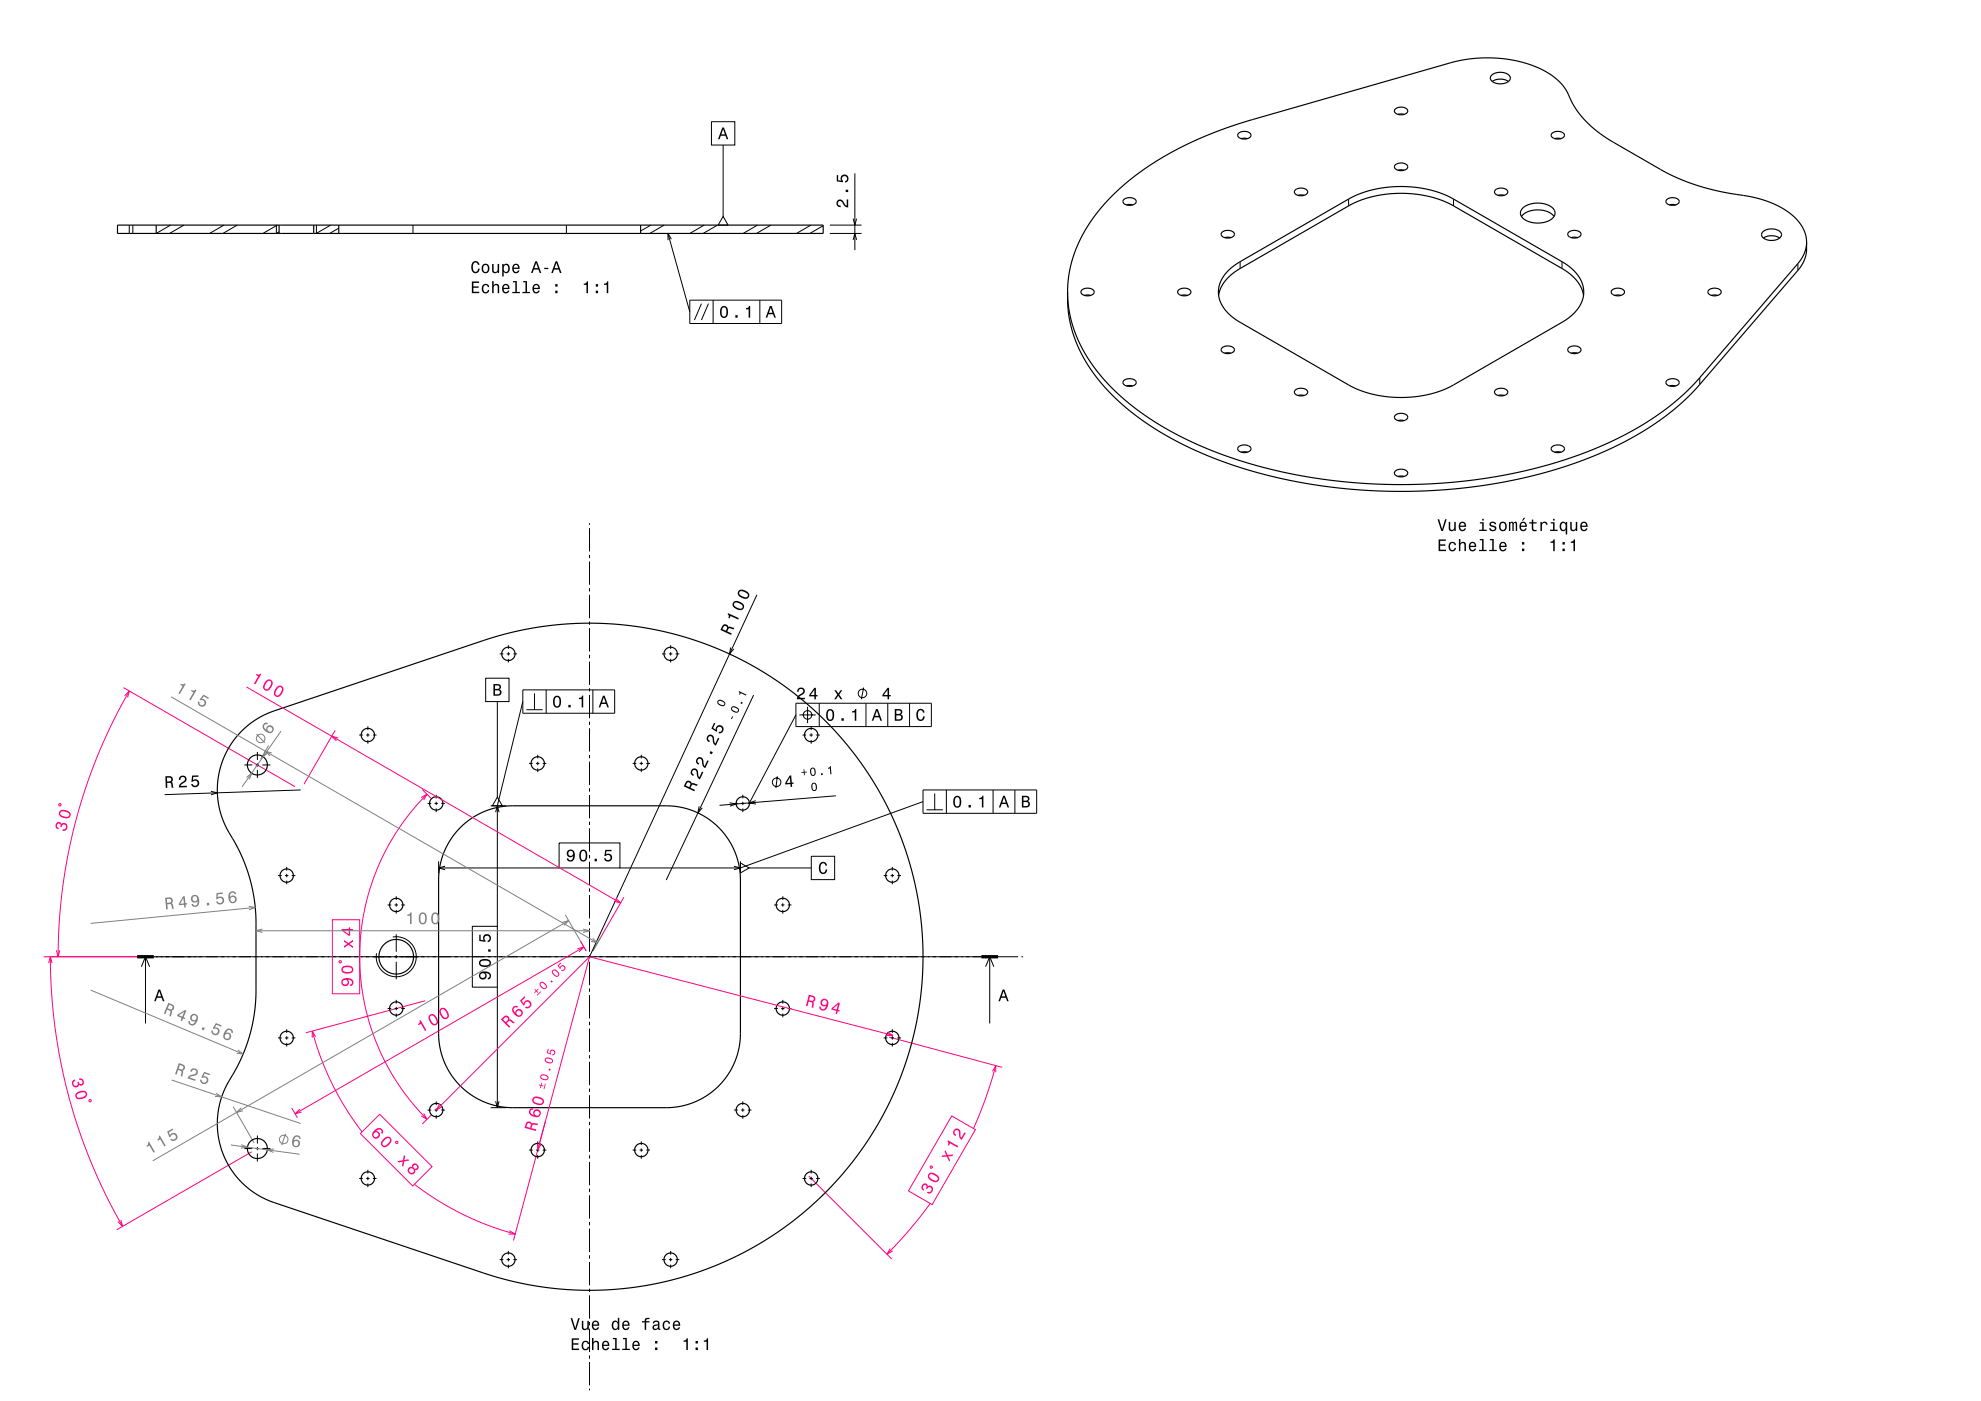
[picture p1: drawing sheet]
<svg xmlns="http://www.w3.org/2000/svg" width="594mm" height="420mm" viewBox="0 0 594 420" stroke-linecap="round" stroke-linejoin="round" font-family="sans-serif">
<g fill="none" stroke="#000" stroke-width=".3">
<path d="M404.4 59.7v2M435.8 59.7v2M38.8 67.5v2.5M39.8 67.5v2.5M51.2 67.5l-4.4 2.5M55.2 67.5l-4.4 2.5M67.2 67.5l-4.4 2.5M71.2 67.5l-4.4 2.5M82.9 67.5v2.5M83.2 67.5l-4.4 2.5M83.7 69.5l-.9 .5M94.9 67.5v2.5"/>
<path d="M99.2 67.5l-4.4 2.5M101.6 68.4l-2.8 1.6M123.8 67.5v2.5M169.8 67.5v2.5M195.2 67.5l-3.1 1.8M199.2 67.5l-4.4 2.5M211.2 67.5l-4.4 2.5M215.2 67.5l-4.4 2.5M227.2 67.5l-4.4 2.5M231.2 67.5l-4.4 2.5M243.2 67.5l-4.4 2.5M246.8 67.7l-4 2.3"/>
<path d="M248.8 70h9.5M248.8 67.5h9.5M371.8 78.5v2M468.4 78.5v2M539.1 79v2.1M509.7 113.2v2.1M176.8 156.8v.5M176.8 158.3v7M176.8 166.3v1M176.8 168.3v7M176.8 176.3v1M176.8 178.3v7"/>
<path d="M227 178.3l-50.2 108.5M149.8 196h1.1M151.9 196h1M152.4 193.4v1.1M152.4 195.5v1M152.4 197.5v1.1M153.9 196h1.1M176.8 186.3v1M176.8 188.3v7M176.8 196.3v1M176.8 198.3v7M198.5 196h1.1"/>
<path d="M200.6 196h1M201.1 193.4v1.1M201.1 195.5v1M201.1 197.5v1.1M202.6 196h1.1M219.1 194.1l-.3 2 1.2-1.6M110.3 217.8v1.1M110.3 219.9v1M176.8 206.3v1M176.8 208.3v7M176.8 216.3v1M176.8 218.3v7"/>
<path d="M226 208.4l-26.2 55.4M243.2 217.8v1.1M243.2 219.9v1M63.2 237.2l2 .5-1.9 .6M73.3 229.3h2.4M76.7 229.3h1M77.2 225.4v2.4M77.2 228.8v1M77.2 230.8v2.4M78.7 229.3h2.4M90.2 236.8l-40.8 1.4M107.7 220.4h1.1"/>
<path d="M109.8 220.4h1M110.3 221.9v1.1M111.8 220.4h1.1M130.8 238.3v1.1M158.6 228.9h1.1M160.7 228.9h1M161.2 226.3v1.1M161.2 228.4v1M161.2 230.4v1.1M162.7 228.9h1.1M176.8 226.3v1M176.8 228.3v7"/>
<path d="M176.8 236.3v1M176.8 238.3v7M189.7 228.9h1.1M191.8 228.9h1M192.3 226.3v1.1M192.3 228.4v1M192.3 230.4v1.1M193.8 228.9h1.1M222.7 238.3v1.1M233.1 232.7l-.4 3.6M240.6 220.4h1.1M242.7 220.4h1"/>
<path d="M243.2 221.9v1.1M244.7 220.4h1.1M250.6 238.6l-34.8 2.8M86 259.9v1.1M128.2 240.9h1.1M130.3 240.9h1M130.8 240.4v1M130.8 242.4v1.1M131.5 258.2v3.6M132.3 240.9h1.1M133.4 259.7l-1.9 .5 1.9 .5M147.1 241.6h4.7"/>
<path d="M148.6 243.5l.5-1.9 .5 1.9M149.1 241.6v36.1M167.6 252.7h18.3v7.5h-18.3zM176.8 246.3v1M176.8 248.3v7M176.8 256.3v1M176.8 258.3v7M209.6 241.7l-.3 2 1.3-1.5M218.8 240.7l1.9 .3-1.8 .7M220.1 259.7l1.9 .5-1.9 .5M220.1 240.9h1.1M222 258.2v3.6"/>
<path d="M222.2 240.9h1M222.7 240.4v1M222.7 242.4v1.1M224.2 240.9h1.1M226.6 240l-1.9 .7 2 .4M267.6 259.9v1.1M83.4 262.5h1.1M85.5 262.5h1M86 262v1M86 264v1.1M87.5 262.5h1.1M116.2 271.3h1.1"/>
<path d="M118.3 271.3h1M118.8 268.7v1.1M118.8 270.8v1M118.8 272.8v1.1M120.3 271.3h1.1M131.5 260.2h36.1M141.6 277.7h7.5v18.2h-7.5zM176.8 266.3v1M176.8 268.3v7M176.8 276.3v1M176.8 278.3v7M185.9 260.2h36.1"/>
<path d="M232.1 271.3h1.1M234.2 271.3h1M234.7 268.7v1.1M234.7 270.8v1M234.7 272.8v1.1M236.2 271.3h1.1M265 262.5h1.1M267.1 262.5h1M267.6 262v1M267.6 264v1.1M269.1 262.5h1.1M42.4 289.8l1.2-3 1.3 3"/>
<path d="M43.6 286.8v20M46.1 286.8h249.2M117.8 280.9a6 6 0 0 1 7 5.6 6 6 0 0 1-6.3 6.3 6 6 0 0 1-5.6-7M118.8 280.1v5.2M118.8 286.3v1M118.8 288.3v5.3M118.8 299.8v1M149.1 295.9v36.2M176.8 286.3v1M176.8 288.3v7M176.8 296.3v1M176.8 298.3v7"/>
<path d="M234.7 299.8v1M295.5 289.8l1.3-3 1.2 3M296.3 286.8h1M296.8 286.8v20M298.3 286.8h7M306.3 286.8h.5M83.4 311.2h1.1M85.5 311.2h1M86 308.6v1.1M86 310.6v1.1M86 312.6v1.1M87.5 311.2h1.1"/>
<path d="M116.2 302.4h1.1M118.3 302.4h1M118.8 301.9v.9M118.8 303.9v1.1M120.3 302.4h1.1M176.8 306.3v1M176.8 308.3v7M176.8 316.3v1M176.8 318.3v7M232.1 302.4h1.1M234.2 302.4h1M234.7 301.9v.9"/>
<path d="M234.7 303.9v1.1M236.2 302.4h1.1M265 311.2h1.1M267.1 311.2h1M267.6 308.6v1.1M267.6 310.6v1.1M267.6 312.6v1.1M269.1 311.2h1.1M128.2 332.8h1.1M130.3 332.8h1M130.8 330.2v1.1M130.8 332.3v1"/>
<path d="M130.8 334.3v1.1M132.3 332.8h1.1M147.1 332.1h4.7M148.6 330.1l.5 2 .5-2M176.8 326.3v1M176.8 328.3v7M176.8 336.3v1M176.8 338.3v7M220.1 332.8h1.1M222.2 332.8h1M222.7 330.2v1.1M222.7 332.3v1"/>
<path d="M222.7 334.3v1.1M224.2 332.8h1.1M73.3 344.3h2.4M76.7 344.3h1M77.2 340.4v2.4M77.2 343.8v1M77.2 345.8v2.4M78.7 344.3h2.4M107.7 353.3h1.1M109.8 353.3h1M110.3 350.7v1.1M110.3 352.8v1"/>
<path d="M110.3 354.8v1.1M111.8 353.3h1.1M158.6 344.8h1.1M160.7 344.8h1M161.2 342.2v1.1M161.2 344.3v1M161.2 346.3v1.1M162.7 344.8h1.1M176.8 346.3v1M176.8 348.3v7M176.8 356.3v1M176.8 358.3v7"/>
<path d="M189.7 344.8h1.1M191.8 344.8h1M192.3 342.2v1.1M192.3 344.3v1M192.3 346.3v1.1M193.8 344.8h1.1M240.6 353.3h1.1M242.7 353.3h1M243.2 350.7v1.1M243.2 352.8v1M243.2 354.8v1.1M244.7 353.3h1.1"/>
<path d="M149.8 377.6h1.1M151.9 377.6h1M152.4 375v1.1M152.4 377.1v1M152.4 379.1v1.1M153.9 377.6h1.1M176.8 366.3v1M176.8 368.3v7M176.8 376.3v1M176.8 378.3v7M198.5 377.6h1.1M200.6 377.6h1"/>
<path d="M201.1 375v1.1M201.1 377.1v1M201.1 379.1v1.1M202.6 377.6h1.1M176.8 386.3v1M176.8 388.3v7M176.8 396.3v1M176.8 398.3v7M176.8 406.3v1M176.8 408.3v7M176.8 416.3v.5"/>
<circle cx="232.9" cy="234.5" r="1.28"/>
</g>
<g fill="none" stroke="#ff0080" stroke-width=".3">
<path d="M37 206.2l51.4 29.6M100.5 219l-9.3 16.1M126.6 236.7l2.8 2.7M187.1 269l-9.3 16.1M13.1 286.8h46.7M174.1 282.2l1.7 2.9M127.5 300l-35.8 9.6M266.6 310.9l33.9 9.1M87.5 332.2l1.7 2.9M129.4 334.2l-2.8 2.8M163.6 336.1l-9.6 35.8M75.4 345.3l-40.4 23.4"/>
<path d="M242.5 352.6l24.9 24.8"/>
</g>
<path d="M80.5 223.5l-2.3 4.1M169.5 274.3l6.3 10.8M180.1 281l-2.3 4.1M69.9 331.8l6.3 10.8" fill="none" stroke="#808080" stroke-width=".3"/>
<g fill="none" stroke="#000" stroke-width=".35">
<path d="M371.4 40a2.4 2.4 0 0 1 3.7 .6 2.31 2.31 0 0 1-4-.1zM418.4 32.7a2.47 2.47 0 0 1 3.7 .6 2.3 2.3 0 0 1-4-.1zM419.2 34.3h1.8M447.3 22.5a4 4 0 0 1 5.5 .6 2.18 2.18 0 0 1-2.6 2 2.65 2.65 0 0 1-3.3-1.8zM447.4 24.4a4.5 4.5 0 0 1 4.9 0M465.4 40a2.48 2.48 0 0 1 3.7 .5 2.3 2.3 0 0 1-4 0zM337 59.8a2.42 2.42 0 0 1 3.7 .6 2.3 2.3 0 0 1-4 0zM372.2 41.6h1.8M388.4 56.9a2.41 2.41 0 0 1 3.7 .7 2.32 2.32 0 0 1-4-.1zM389.2 58.6h1.8M418.4 49.5a2.47 2.47 0 0 1 3.7 .5 2.31 2.31 0 0 1-4 0zM419.2 51h1.8"/>
<path d="M448.4 57a2.47 2.47 0 0 1 3.7 .5 2.3 2.3 0 0 1-4 0zM449.2 58.6h1.8M466.2 41.6h1.8M499.8 59.8a2.47 2.47 0 0 1 3.7 .6 2.3 2.3 0 0 1-4 0zM35.2 67.5h211.6v2.5h-211.6zM46.8 67.5v2.5M83.7 67.5v2.5M94.1 67.5v2.5M101.6 67.5v2.5M192.1 67.5v2.5M337.8 61.4h1.8M366.4 69.6a2.58 2.58 0 0 1 3.7 .5 2.1 2.1 0 0 1-3.1 1l-.8-.6z"/>
<path d="M367.2 71.2h1.9M456.2 64.9a7 7 0 0 1 9.8 0M456.6 62.3a7.3 7.3 0 0 1 9.3 .5 2.37 2.37 0 0 1-1.7 3.5l-2.5 .6a5.4 5.4 0 0 1-5.7-2.6v-1zM470.3 69.6a2.42 2.42 0 0 1 3.8 .6 2.45 2.45 0 0 1-3.9 .4l-.1-.4zM471.1 71.2h1.9M500.6 61.4h1.9M528.6 69.4a4 4 0 0 1 5.6 .7 2.11 2.11 0 0 1-2.5 2 2.76 2.76 0 0 1-3.5-1.8zM528.8 71.4a4.5 4.5 0 0 1 4.8 0M541.7 72.6l-.2 1.6-.4 1.6-1.7 2.8-29.8 34.7-2.9 3.1-3.6 3.3-3.5 2.9-4.4 3.1-6.3 3.7-6.8 3.4-7 3-8.2 2.8-7.7 2.1-8.9 1.9-9.2 1.4-9.6 .9-10.7 .4-9.8-.3-11.3-.9-9.7-1.5-9.6-2.1-9.6-2.7-8.5-3.1-8.9-4.2-7.5-4.2-6.7-4.9-5.6-4.9-4.7-5.3-3.8-5.6-2.8-6-1.6-5.9-.6-6.2M541.7 72.6l-.5-3-1.7-2.9-2.6-2.6-3.3-2.2-2.8-1.2-3.4-1.2-13.4-2.5-5-1.4-4.2-1.5-6.2-2.9-17.2-10-3.5-2.6-3.1-3-2.8-3.7-2.2-4.5-1.1-1.6-2.3-2.4-2.9-2-4.4-1.9-4.9-1.4-5.6-.7h-5.5l-3.9 .5-4 .9-62.2 17.8-6.1 2.1-6 2.3-5.9 2.7-5.3 2.8-6.6 4.2-6 4.6-5 4.8-4.2 5.1-3.5 5.6-2.4 5.6-1.4 5.7-.5 5.4M541.7 72.6v2.6l-.3 1.8-.7 1.8-1.4 2-31 36-5.7 5.5-6.3 4.7-6.6 4.1-7 3.5-7.4 3.1-8.4 2.9-8.4 2.3-8.7 1.8-8.4 1.3-9.4 .9-10.7 .4-10.5-.2-10.9-1-10.4-1.5-10-2.3-9.6-2.8-9.2-3.5-8.3-3.9-7.3-4.3-6.7-4.9-5.4-5-5-5.8-3.6-5.7-2.6-6.3-1.4-6.2-.3-6.4M324.4 87a2.47 2.47 0 0 1 3.7 .5 2.3 2.3 0 0 1-4 0z"/>
<path d="M325.2 88.6h1.8M353.4 87a2.47 2.47 0 0 1 3.7 .5 2.3 2.3 0 0 1-4 0zM354.2 88.6h1.8M365.4 88.6l.5-2 1.1-1.9 1.6-1.8 2.1-1.7 34-19.7 3.1-1.4 4-1.2 4.1-.7 3.9-.2 4.3 .2 4.3 .7 4 1.2 3.3 1.5 34 19.7 2 1.7 1.6 1.8 1 1.8 .5 2M368.2 81.2l1.7-1.4 1.9-1.3 34.2-19.7 3.8-1.4 4.1-1 4.4-.4h4.3l3.2 .3 3.3 .7 5.3 1.9 34.3 19.8 2.9 2.1 2 2.4 1 2.3 .3 2.6-.5 2.1-1 2-1.5 1.8-2.2 1.8-34.5 20-3.9 1.6-4.5 1.2-4.7 .5h-4.7l-6.5-1.1-2.8-.9-2.6-1.1-33.8-19.5-2-1.3-1.6-1.4-1.3-1.7-1-1.8-.4-1.9v-1.9l.5-1.8 .9-1.8zM483.4 87a2.47 2.47 0 0 1 3.7 .5 2.42 2.42 0 0 1-3.9 .5l-.1-.5zM484.2 88.6h1.8M512.4 87a2.41 2.41 0 0 1 3.7 .6 2.32 2.32 0 0 1-4-.1zM513.2 88.6h1.8M336.9 114.1a2.42 2.42 0 0 1 3.8 .6 2.32 2.32 0 0 1-4 0zM337.8 115.7h1.8M366.4 104.3a2.42 2.42 0 0 1 3.7 .6 2.3 2.3 0 0 1-4-.1z"/>
<path d="M367.2 105.9h1.9M388.4 117a2.41 2.41 0 0 1 3.7 .6 2.32 2.32 0 0 1-4-.1zM389.2 118.6h1.8M448.4 117a2.47 2.47 0 0 1 3.7 .5 2.3 2.3 0 0 1-4 0zM449.2 118.6h1.8M470.3 104.3a2.47 2.47 0 0 1 3.8 .6 2.43 2.43 0 0 1-3.9 .4l-.1-.5zM471.1 105.9h1.9M499.8 114.1a2.47 2.47 0 0 1 3.7 .6 2.3 2.3 0 0 1-4 0zM500.6 115.7h1.9M371.3 134a2.44 2.44 0 0 1 3.8 .5 2.31 2.31 0 0 1-4 0zM372.2 135.6h1.8M418.4 124.5a2.58 2.58 0 0 1 3.7 .4 2.16 2.16 0 0 1-3.3 1.1l-.7-.8z"/>
<path d="M419.2 126.1h1.8M465.4 133.9a2.41 2.41 0 0 1 3.7 .7 2.32 2.32 0 0 1-4-.1zM466.2 135.6h1.8M418.4 141.2a2.41 2.41 0 0 1 3.7 .6 2.32 2.32 0 0 1-4 0zM419.2 142.8h1.8M72.3 219.3l2.3-2 2.4-1.7 2.4-1.4 2.8-1.1 65.1-21.8 9.5-2.5 9.6-1.4 8.5-.6 8.2 .2 8.5 .9 8.6 1.7 7.9 2.3 8.2 3.1 7.4 3.5 7.3 4.3 8.1 5.9 7.2 6.2 6.8 7.3 5.9 7.8 5.3 8.5 4.5 9.2 3.4 9.4 2.4 9.1 1.5 9.2 .6 9.4-.2 9.8-1.3 9.9-2.3 9.7-3 9-4.2 9.4-4.9 8.4-6.3 8.7-3.9 4.6-4 4.1-3.9 3.6-4.6 3.8-4.2 3.1-5 3.3-5.2 2.9-5 2.5-5.3 2.3-5.6 2-5.5 1.6-5.4 1.3-5.9 1-5.2 .6-8.5 .4-8.5-.3-8.4-1-8.8-1.9-6.2-1.8-63.2-21.3-2.9-1.2-2.6-1.4-2.4-1.8-2.4-2.2-1.8-2.1-1.6-2.5-1.4-2.9-1-2.9-.6-2.9-.3-3 .2-4.2 .8-3.7 1.3-3.5 4.1-7.3 2.3-5.5 1.9-6.7 .9-6.7 .1-24.2-.3-4.2-.5-3.7-1.3-5.4-1.8-4.9-2.1-4.3-2.8-4.9-1.3-2.9-1-3.6-.5-4 .3-5.2 1.3-4.8 2.4-4.7zM137.8 248.3l3.5-2.9 3.9-2.1 4.1-1.3 4.2-.4 48.7 .1 3.7 .7 3.5 1.4 3.2 1.9 2.7 2.2 2.9 3.4 2 3.8 1.3 4 .5 4.7-.1 48.5-.7 3.4-1.3 3.5-1.8 3.3-2.4 2.9-3.2 2.7-4 2.2-4.3 1.3-4.2 .5-48.4-.1-4-.8-3.5-1.3-3.2-1.9-2.9-2.4-2.8-3.5-2-3.8-1.3-4.3-.4-4.2 .1-48.4 .7-3.5 1.4-3.7 1.8-3z"/>
<circle cx="152.4" cy="196" r="2"/>
<circle cx="201.1" cy="196" r="2"/>
<circle cx="77.2" cy="229.3" r="3"/>
<circle cx="110.3" cy="220.4" r="2"/>
<circle cx="161.2" cy="228.9" r="2"/>
<circle cx="192.3" cy="228.9" r="2"/>
<circle cx="243.2" cy="220.4" r="2"/>
<circle cx="130.8" cy="240.9" r="2"/>
<circle cx="222.7" cy="240.9" r="2"/>
<circle cx="86" cy="262.5" r="2"/>
<circle cx="118.8" cy="271.3" r="2"/>
<circle cx="234.7" cy="271.3" r="2"/>
<circle cx="267.6" cy="262.5" r="2"/>
<circle cx="118.8" cy="286.8" r="5.2"/>
<circle cx="86" cy="311.2" r="2"/>
<circle cx="118.8" cy="302.4" r="2"/>
<circle cx="234.7" cy="302.4" r="2"/>
<circle cx="267.6" cy="311.2" r="2"/>
<circle cx="130.8" cy="332.8" r="2"/>
<circle cx="222.7" cy="332.8" r="2"/>
<circle cx="77.2" cy="344.3" r="3"/>
<circle cx="110.3" cy="353.3" r="2"/>
<circle cx="161.2" cy="344.8" r="2"/>
<circle cx="192.3" cy="344.8" r="2"/>
<circle cx="243.2" cy="353.3" r="2"/>
<circle cx="152.4" cy="377.6" r="2"/>
<circle cx="201.1" cy="377.6" r="2"/>
</g>
<path d="M41.1 286.8h5M294.3 286.8h5" fill="none" stroke="#000" stroke-width="1" stroke-linecap="butt"/>
<g fill="#000">
<path d="M216.8 187.4l-.8 1.5 3.2 1.4 .2-.4-1.3-.6 .2-.5 .5-.5 1.2 .4 .2-.5-1.5-.4-.3 .2-.3-.6a.97 .97 0 0 0-1.3 0zM217 187.8a.59 .59 0 0 1 .8 0 .59 .59 0 0 1 .1 .8l-.2 .5-1.1-.5z" fill-rule="evenodd"/>
<path d="M218.3 183.8l-.1 .3a.77 .77 0 0 1 .2 1.2l.3 .1 .4-.7 2.2 1 .2-.4zM220.1 180.4a1.14 1.14 0 0 0 .1 1.8 1.9 1.9 0 0 0 2.8 .1 2.03 2.03 0 0 0-2.5-2.2zM220.3 180.7a2.38 2.38 0 0 1 2.4 1.1l-.3 .6a2.37 2.37 0 0 1-2.3-1.1zM221.6 177a1.14 1.14 0 0 0 .2 1.8 1.9 1.9 0 0 0 2.8 .1 2.03 2.03 0 0 0-2.5-2.1zM221.9 177.3a2.39 2.39 0 0 1 2.4 1.1l-.3 .6a2.36 2.36 0 0 1-2.4-1.1z" fill-rule="evenodd"/>
<path d="M215.4 209.9a.8 .8 0 0 0 0 1.3 1.33 1.33 0 0 0 2 .1 1.5 1.5 0 0 0-2-1.4zM215.6 210.1h.5l1 .6a.44 .44 0 0 1-.3 .7l-1.4-.6z" fill-rule="evenodd"/>
<path d="M219.6 214.7l-.4 .8 .2 .1 .4-.8zM219.5 211.9a.8 .8 0 0 0 .1 1.3 1.33 1.33 0 0 0 1.9 0 1.5 1.5 0 0 0-2-1.3zM219.7 212.1h.5l1 .6a.44 .44 0 0 1-.3 .7l-1.3-.7zM222.2 210.4l-.2 .4 .5 .3 .2-.5zM221.6 207.2v1l.3 .1 .2-.5 1.6 .7 .1-.3z" fill-rule="evenodd"/>
<path d="M49.6 232.7l.1 3.5h.5l-.1-1.5 1.1 .1 .3 1.3h.5l-.3-1.4-.3-.3a.97 .97 0 0 0 .4-1.1 .97 .97 0 0 0-1-.6zM50.1 233.1h.5a.6 .6 0 0 1 .8 .6 .6 .6 0 0 1-.8 .6h-.5z" fill-rule="evenodd"/>
<path d="M53.9 232.9l-.3 .9h.5a.7 .7 0 0 1 .5-.9 .7 .7 0 0 1 .9 .5 .7 .7 0 0 1-.5 .9l-.3 .2a1.63 1.63 0 0 0-1.1 1.6l2.4-.1v-.4h-1.9l.8-.8a1.17 1.17 0 0 0 .9-1.7 1.17 1.17 0 0 0-1.9-.2zM57.6 232.5l-.2 1.9h.4a.8 .8 0 0 1 1.2-.3 .8 .8 0 0 1 0 1.2 .8 .8 0 0 1-1.2-.3h-.5a1.21 1.21 0 0 0 1.6 1 1.21 1.21 0 0 0 .7-1.6 1.21 1.21 0 0 0-1.8-.5l.2-1h1.5v-.5z" fill-rule="evenodd"/>
<path d="M205.8 234.3l-.8 1.4 3.2 1.5 .2-.4-1.3-.6 .2-.5 .5-.5 1.2 .4 .2-.5-1.5-.4-.3 .2-.3-.6a.98 .98 0 0 0-1.3 0zM206 234.7a.59 .59 0 0 1 .8 0 .59 .59 0 0 1 .1 .8l-.2 .5-1.1-.5z" fill-rule="evenodd"/>
<path d="M207.5 230.6a1.16 1.16 0 0 0 .4 2l.2-.4a.71 .71 0 0 1-.6-.8 .71 .71 0 0 1 .8-.6 .71 .71 0 0 1 .6 .9v.3a1.63 1.63 0 0 0 1 1.7l1-2.2-.4-.2-.8 1.7-.4-1.1a1.18 1.18 0 0 0-.4-1.3 1.18 1.18 0 0 0-1.4 0zM209.1 227.3a1.16 1.16 0 0 0 .4 2l.2-.5a.71 .71 0 0 1-.6-.8 .71 .71 0 0 1 .8-.5 .71 .71 0 0 1 .6 .8v.3a1.64 1.64 0 0 0 1 1.7l1-2.2-.4-.2-.8 1.8-.4-1.1a1.18 1.18 0 0 0-.4-1.4 1.18 1.18 0 0 0-1.4 .1zM213.1 225.2l-.3 .6 .6 .3 .3-.6zM212.3 220.5a1.16 1.16 0 0 0 .4 2l.1-.4a.71 .71 0 0 1-.5-.8 .71 .71 0 0 1 .8-.6 .71 .71 0 0 1 .6 .8v.4a1.64 1.64 0 0 0 1 1.6l1-2.1-.4-.2-.8 1.7-.4-1.1a1.18 1.18 0 0 0-.4-1.3 1.18 1.18 0 0 0-1.4 0zM214.1 216.7l-.8 1.7 1.6 1 .1-.3a.8 .8 0 0 1 .4-1.3 .8 .8 0 0 1 1.1 .6 .8 .8 0 0 1-.9 1l-.2 .4a1.21 1.21 0 0 0 1.6-.9 1.21 1.21 0 0 0-1.1-1.5 1.21 1.21 0 0 0-1.3 1.4l-.8-.6 .7-1.3z" fill-rule="evenodd"/>
<path d="M236.8 232.5l-1.4 2.2 .1 .5 1.5-.1 .1 .8h.4v-.9h.5l-.1-.4h-.5l-.2-2.1zM236.8 233.1l.2 1.6h-1.1z" fill-rule="evenodd"/>
<path d="M240.9 230.6l.1 .8-.7 .1v.2l.7-.1 .1 .8h.2v-.8h.7l-.1-.3-.7 .1v-.8zM243.3 230.2a1.5 1.5 0 0 0 .5 2.4 1.37 1.37 0 0 0 .8-1.3 1.37 1.37 0 0 0-1-1.2zM243.4 230.5l.3-.1a1.2 1.2 0 0 1 .1 1.9l-.5-.5-.1-.8zM246.2 231.8v.6l.5-.1-.1-.5zM248.3 230.2v.2h.5l.2 1.7h.3l-.2-2.4z" fill-rule="evenodd"/>
<path d="M243.6 234.7a1.5 1.5 0 0 0 .6 2.5 1.37 1.37 0 0 0 .8-1.4 1.37 1.37 0 0 0-1-1.2zM243.8 235l.2-.1a1.19 1.19 0 0 1 .2 2l-.5-.5-.1-.9z" fill-rule="evenodd"/>
<path d="M170.2 255a1.15 1.15 0 0 0 0 1.7 1.15 1.15 0 0 0 1.7-.1 1.03 1.03 0 0 1-.9 1.3l-.4-.1-.2-.5h-.4a1.23 1.23 0 0 0 1.4 1 1.23 1.23 0 0 0 1-1.5 1.42 1.42 0 0 0-.4-1.7 1.42 1.42 0 0 0-1.8-.1zM170.4 255.8a.75 .75 0 0 1 1.5 0 .75 .75 0 0 1-1.5 0zM174 255.1a2.02 2.02 0 0 0 .9 3.2 2.03 2.03 0 0 0 .9-3.2 1.11 1.11 0 0 0-1.8 0zM174.6 255.2h.6a2.38 2.38 0 0 1 0 2.6h-.6a2.37 2.37 0 0 1 0-2.6zM178.3 257.5v.7h.7v-.7zM181.5 254.8l-.3 1.8h.4a.8 .8 0 0 1 1.3-.2 .8 .8 0 0 1-.1 1.3 .8 .8 0 0 1-1.2-.4h-.5a1.21 1.21 0 0 0 1.5 1 1.21 1.21 0 0 0 .8-1.6 1.21 1.21 0 0 0-1.7-.6l.1-.9h1.6v-.4z" fill-rule="evenodd"/>
<path d="M144 291.5a1.17 1.17 0 0 0-.2 1.7 1.17 1.17 0 0 0 1.6 .2 1.17 1.17 0 0 0 .1-1.7 1.02 1.02 0 0 1 1.3 .8l-.1 .5-.4 .2v.4a1.23 1.23 0 0 0 .9-1.4 1.23 1.23 0 0 0-1.5-1l-1.2 .1zM144 292.4a.75 .75 0 0 1 1.5 0 .75 .75 0 0 1-1.5 0zM144.1 287.8a1.13 1.13 0 0 0-.5 1.2 1.13 1.13 0 0 0 1 .8 1.9 1.9 0 0 0 2.6-1.1 2.03 2.03 0 0 0-3.1-.9zM144.1 288.4a2.36 2.36 0 0 1 2.6 0v.6a2.38 2.38 0 0 1-2.6 0zM146.4 284.6v.7h.7v-.7zM143.7 280.2v1.9l1.9 .3v-.4a.8 .8 0 0 1-.3-1.3 .8 .8 0 0 1 1.3 .1 .8 .8 0 0 1-.4 1.2v.5a1.21 1.21 0 0 0 1.1-1.5 1.21 1.21 0 0 0-1.7-.9 1.21 1.21 0 0 0-.5 1.8l-1-.1v-1.6z" fill-rule="evenodd"/>
</g>
<g fill="#ff0080">
<path d="M246.2 299.8a1.13 1.13 0 0 0 .1 1.5 1.13 1.13 0 0 0 1.4 .2 1.02 1.02 0 0 1-1.1 1l-.4-.2v-.5l-.5-.1a1.23 1.23 0 0 0 1.2 1.3 1.23 1.23 0 0 0 1.3-1.2 1.41 1.41 0 0 0 .1-1.8 1.41 1.41 0 0 0-1.7-.5zM246.5 300.6a.75 .75 0 0 1 1.5 0 .75 .75 0 0 1-1.5 0zM249.4 302.2l-.1 .4 1.5 .4-.3 .9 .5 .1 .2-.9 .5 .2 .1-.4-.5-.1 .5-2.1-.4-.1zM249.8 302.4l1.5-1.3-.4 1.5z" fill-rule="evenodd"/>
<path d="M242.5 298.2l-.8 3.4 .4 .1 .4-1.4 1 .3-.1 1.4 .5 .2 .1-1.5-.2-.3a.97 .97 0 0 0 .7-1 .97 .97 0 0 0-.8-.9zM242.9 298.7l.5 .2a.6 .6 0 0 1 .6 .7 .6 .6 0 0 1-.9 .4l-.5-.2z" fill-rule="evenodd"/>
</g>
<path d="M176.8 286.8l91 23.6M266 309.4l1.8 1h-2" fill="none" stroke="#ff0080" stroke-width=".3"/>
<path d="M276.7 355a1.11 1.11 0 0 0 .2 1.9l.2-.4a.62 .62 0 0 1-.5-.6 .62 .62 0 0 1 .6-.6 .62 .62 0 0 1 .6 .6l-.2 .4 .4 .2a.72 .72 0 0 1 .8-.6 .72 .72 0 0 1 .6 .9 .72 .72 0 0 1-.9 .5l-.3-.1-.3 .4a1.18 1.18 0 0 0 1.8-.7 1.18 1.18 0 0 0-1.3-1.4l-.2 .1a.86 .86 0 0 0-.5-.8 .86 .86 0 0 0-1 .2zM278.7 351.7a1.14 1.14 0 0 0 0 1.9 1.91 1.91 0 0 0 2.8 .3 2.03 2.03 0 0 0-2.3-2.4zM278.7 352.3l.3-.3a2.36 2.36 0 0 1 2.2 1.3l-.3 .6a2.37 2.37 0 0 1-2.3-1.3z" fill-rule="evenodd" fill="#ff0080"/>
<path d="M279 349.6h.5v.6l-.5-.1z" fill="none" stroke="#ff0080" stroke-width=".3"/>
<path d="M283.5 344.8l-.3 .4 .6 1.1-1.2 .1-.3 .4 1.6-.1 .7 1.5 .3-.4-.6-1.1 1.3-.1 .3-.5-1.7 .1zM284.3 341.8l-.2 .3a.77 .77 0 0 1 .1 1.2l.3 .2 .4-.7 2.2 1.2 .2-.4zM286.2 338.5a1.16 1.16 0 0 0 .3 2.1l.2-.4a.7 .7 0 0 1-.5-.9 .7 .7 0 0 1 .9-.5 .7 .7 0 0 1 .5 .9v.3a1.64 1.64 0 0 0 .8 1.8l1.2-2.1-.4-.2-1 1.6-.2-1.1a1.18 1.18 0 0 0-.4-1.4 1.18 1.18 0 0 0-1.4-.1z" fill-rule="evenodd" fill="#ff0080"/>
<path d="M298.6 319.5l-3 9.5-3.7 9.3M285.4 334.5l7.1 4.1-13 22.5-7.1-4.1zM297.6 321.2l1-1.7v2M266.9 374.3l-1 1.7 1.8-1M278.9 360.8l-6.5 8.2-6.5 7" fill="none" stroke="#ff0080" stroke-width=".3"/>
<g fill="#ff0080">
<path d="M159.1 332.4a1.44 1.44 0 0 0-.3 1.6 1.44 1.44 0 0 0 1.4 .8 1.26 1.26 0 0 0 1.8-.5 1.26 1.26 0 0 0-.7-1.7 1.11 1.11 0 0 0-1.2 .4 1.11 1.11 0 0 0 0 1.3 1.03 1.03 0 0 1-1.1-1.2l.3-.3 .5-.1 .1-.5zM160.3 333.8a.75 .75 0 0 1 1.5 0 .75 .75 0 0 1-1.5 0zM159.8 329.1a1.14 1.14 0 0 0 .5 1.8 1.9 1.9 0 0 0 2.8-.4 2.03 2.03 0 0 0-2.8-1.7zM160.2 329.3a2.37 2.37 0 0 1 2.5 .7l-.2 .7a2.38 2.38 0 0 1-2.5-.7z" fill-rule="evenodd"/>
<path d="M163.4 324.9l-.4 1.6h.2l.4-1.6zM161.6 325.1l-.1 .2 .6 .2-.2 .7h.3l.1-.6 .6 .1 .1-.2-.6-.2 .2-.7h-.3l-.1 .7zM162.2 322.3a.8 .8 0 0 0 .3 1.3 1.33 1.33 0 0 0 1.9-.3 1.5 1.5 0 0 0-2.2-1zM162.4 322.5l.5-.1 1.1 .4a.44 .44 0 0 1-.2 .7l-1.4-.3zM164.6 320.4l-.1 .4 .5 .2 .1-.5zM163.5 317.2a.8 .8 0 0 0 .3 1.3 1.33 1.33 0 0 0 2-.3 1.5 1.5 0 0 0-2.3-1zM163.8 317.4l.5-.1 1.1 .4a.44 .44 0 0 1-.2 .8l-1.4-.4zM164.3 314.4l-.4 1.3 1.2 .5 .1-.3a.56 .56 0 0 1 .1-.9 .56 .56 0 0 1 .8 .3 .56 .56 0 0 1-.4 .8l-.1 .3a.85 .85 0 0 0 .9-.9 .85 .85 0 0 0-.9-.8 .85 .85 0 0 0-.7 1.1l-.6-.3 .3-1z" fill-rule="evenodd"/>
<path d="M158.1 336.3l-.5 .7-.3 1.1 3.4 .9 .1-.4-1.4-.4 .1-.5 .4-.6 1.3 .2 .1-.5-1.5-.1-.3 .2-.4-.6zM158.3 336.8l.2-.1a.6 .6 0 0 1 .6 .2 .6 .6 0 0 1 0 .7l-.1 .5-1.2-.3z" fill-rule="evenodd"/>
</g>
<path d="M176.8 286.8l-15.6 58M161.2 342.8v2l1-1.8" fill="none" stroke="#ff0080" stroke-width=".3"/>
<path d="M112.2 338.9a1.26 1.26 0 0 0-.5 1.9 1.26 1.26 0 0 0 1.9 .2 1.11 1.11 0 0 0 .3-1.2 1.11 1.11 0 0 0-1.1-.7 1.02 1.02 0 0 1 1.4-.3l.2 .4-.1 .4 .3 .4a1.24 1.24 0 0 0-.4-1.7 1.24 1.24 0 0 0-1.7 .3zM112 340.2a.75 .75 0 0 1 1.4 0 .75 .75 0 0 1-1.4 0zM114.9 341.5a1.42 1.42 0 0 0-.4 2.1 2.03 2.03 0 0 0 2.9-1.6 1.13 1.13 0 0 0-.6-1.1 1.13 1.13 0 0 0-1.2 .1zM115.3 341.8l.8-.6a.63 .63 0 0 1 .7 .1 .63 .63 0 0 1 .1 .7l-.2 .4a1.61 1.61 0 0 1-1.9 .9l-.1-.6z" fill-rule="evenodd" fill="#ff0080"/>
<path d="M118.6 342.3l.5-.2 .2 .5-.5 .2z" fill="none" stroke="#ff0080" stroke-width=".3"/>
<path d="M119.2 348.1l.3 .4 1.3-.3-.3 1.3 .4 .4 .3-1.7 1.6-.3-.4-.4-1.1 .3 .2-1.2-.4-.4-.3 1.6zM122.5 350.1a1.17 1.17 0 0 0 .4 2 1.17 1.17 0 0 0 1.6-1.4 .95 .95 0 0 0 1.1-.7 .95 .95 0 0 0-.8-1.1 .84 .84 0 0 0-1 0 .84 .84 0 0 0-.2 1l-.6-.1zM122.7 350.9a.71 .71 0 0 1 1.4 0 .71 .71 0 0 1-1.4 0zM123.9 349.8a.6 .6 0 0 1 1.2 0 .6 .6 0 0 1-1.2 0z" fill-rule="evenodd" fill="#ff0080"/>
<path d="M93.6 309.1l2.5 7.9 3.5 8 3.9 7 5.1 7.3M94.6 310.8l-1-1.7v2M108.1 339.8l5.8-5.8 15.7 15.7-5.8 5.8zM124.3 355l6.9 4.9 7.7 4.2 8 3.5 7.6 2.4M152.8 369l1.7 1h-2" fill="none" stroke="#ff0080" stroke-width=".3"/>
<path d="M102.8 293.5a1.17 1.17 0 0 0-.3 1.7 1.17 1.17 0 0 0 1.7 .2 1.17 1.17 0 0 0 .1-1.7 1.02 1.02 0 0 1 1.2 .8l-.1 .5-.4 .2v.4a1.23 1.23 0 0 0 .9-1.5 1.23 1.23 0 0 0-1.5-.9zM102.7 294.4a.75 .75 0 0 1 1.5 0 .75 .75 0 0 1-1.5 0zM102.8 289.8a1.13 1.13 0 0 0-.4 1.2 1.13 1.13 0 0 0 1 .8 1.9 1.9 0 0 0 2.6-1.1 2.03 2.03 0 0 0-3.2-.9zM102.8 290.3a2.37 2.37 0 0 1 2.7 0v.7a2.37 2.37 0 0 1-2.7 0z" fill-rule="evenodd" fill="#ff0080"/>
<path d="M101.7 288.2l.4-.2 .3 .5-.5 .2z" fill="none" stroke="#ff0080" stroke-width=".3"/>
<path d="M103.1 281.8v.5l1 .7-1 .6v.6l1.4-.9 1.4 .9v-.5l-1.1-.7 1.1-.7v-.6l-1.4 1zM102.4 278.5v.5l2.1 1.5h.5v-1.5h.9v-.5h-.9v-.5h-.4v.5zM103 279h1.6v1.1z" fill-rule="evenodd" fill="#ff0080"/>
<path d="M126.3 239.1l1.7-1-1 1.7M128 238.1l-4.3 4.8-4.1 5.4-3.5 5.8-2.8 5.8-2.3 6.4-1.7 6.3-1 6.6-.4 7.2 .3 7 .9 6.5 1.7 6.8 2.2 6.3 2.9 6.1 3.4 5.8 3.9 5.3 4.8 5.3M99.7 275.7h8.2v22.2h-8.2zM127 333.8l1 1.7-1.7-1" fill="none" stroke="#ff0080" stroke-width=".3"/>
<g fill="#ff0080">
<path d="M153.9 301.9a1.58 1.58 0 0 0 .5 2.3 1.26 1.26 0 0 0 1.8 .5 1.26 1.26 0 0 0 .2-1.9 1.11 1.11 0 0 0-1.2-.3 1.11 1.11 0 0 0-.7 1.2 1.02 1.02 0 0 1-.3-1.5l.4-.2 .4 .1 .4-.3a.99 .99 0 0 0-1.5 .1zM154.8 303.7a.75 .75 0 0 1 1.5 0 .75 .75 0 0 1-1.5 0zM157.2 298.7l-1.3 1.3 1.1 1.5 .3-.3a.8 .8 0 0 1 .7-1 .8 .8 0 0 1 .9 .9 .8 .8 0 0 1-1.1 .6l-.4 .4a1.21 1.21 0 0 0 1.8-.4 1.21 1.21 0 0 0-.6-1.7 1.21 1.21 0 0 0-1.6 .8l-.6-.7 1.1-1.1z" fill-rule="evenodd"/>
<path d="M160.9 298.3l.2 .2 1.2-1.2-.2-.1zM160.4 296.5l-.2 .1 .5 .5-.5 .5 .1 .1 .5-.5 .5 .5 .1-.2-.4-.4 .5-.5-.2-.2-.5 .5zM162 294.5a1.37 1.37 0 0 0 .3 1.5 1.37 1.37 0 0 0 1.5 .3 1.37 1.37 0 0 0-.3-1.5 1.37 1.37 0 0 0-1.5-.3zM162.2 294.7a1.19 1.19 0 0 1 1.4 1.4 1.19 1.19 0 0 1-1.4-1.4zM165 294.2l.4 .4 .4-.3-.4-.4zM165.7 290.8a1.37 1.37 0 0 0 .3 1.5 1.37 1.37 0 0 0 1.5 .3 1.37 1.37 0 0 0-.3-1.5 1.37 1.37 0 0 0-1.5-.3zM165.9 291a1.19 1.19 0 0 1 1.4 1.4 1.19 1.19 0 0 1-1.4-1.4zM167.2 289.5l.7 1 .2-.2a.56 .56 0 0 1 .5-.7 .56 .56 0 0 1 .6 .7 .56 .56 0 0 1-.8 .4l-.2 .2a.85 .85 0 0 0 1.3-.2 .85 .85 0 0 0-.4-1.2 .85 .85 0 0 0-1.2 .5l-.4-.5 .8-.8-.2-.2z" fill-rule="evenodd"/>
<path d="M151 304.8l-.8 .8 2.5 2.5 .3-.3-1.1-1.1 .9-.7 1.1 .8 .4-.4-1.2-.8h-.4a.97 .97 0 0 0-.5-1 .97 .97 0 0 0-1.2 .2zM150.8 305.6l.4-.4a.6 .6 0 0 1 1-.1 .6 .6 0 0 1-.2 .9l-.4 .4z" fill-rule="evenodd"/>
</g>
<path d="M176.8 286.8l-46 46M131.8 331.1l-1 1.7 1.7-1" fill="none" stroke="#ff0080" stroke-width=".3"/>
<path d="M76.9 202.1l-.2 .3 .7 .4-1.2 2.1 .4 .3 1.7-3.1-.3-.2a.77 .77 0 0 1-1.1 .2zM79.7 204.1a1.91 1.91 0 0 0-.3 2.8 2.03 2.03 0 0 0 2.4-2.3 1.13 1.13 0 0 0-.9-.9 1.13 1.13 0 0 0-1.2 .4zM80 204.5l.4-.3a.63 .63 0 0 1 .6 0 .63 .63 0 0 1 .3 .5l-.1 .5a1.61 1.61 0 0 1-1.6 1.4l-.2-.3a2.16 2.16 0 0 1 .6-1.8zM83 206a1.9 1.9 0 0 0-.3 2.8 2.03 2.03 0 0 0 2.3-2.3 1.13 1.13 0 0 0-.8-1 1.13 1.13 0 0 0-1.2 .5zM83.3 206.4l.3-.3a.63 .63 0 0 1 .7-.1 .63 .63 0 0 1 .3 .6l-.1 .5a1.61 1.61 0 0 1-1.6 1.4l-.3-.3a2.16 2.16 0 0 1 .7-1.8z" fill-rule="evenodd" fill="#ff0080"/>
<path d="M73.9 206l112.2 64.7M101.4 221.2l-1.9-.5 1.4 1.4M184.7 269.3l1.4 1.4-2-.5" fill="none" stroke="#ff0080" stroke-width=".3"/>
<path d="M17.1 246.5a1.17 1.17 0 0 0-.5 1.2 1.17 1.17 0 0 0 .9 .9l.1-.4a.62 .62 0 0 1-.6-.5 .62 .62 0 0 1 .4-.7 .62 .62 0 0 1 .8 .4l-.1 .5 .4 .1a.72 .72 0 0 1 .6-.8 .72 .72 0 0 1 .8 .7 .72 .72 0 0 1-.7 .7h-.4l-.1 .5a1.18 1.18 0 0 0 1.6-1.2 1.18 1.18 0 0 0-1.7-1.1l-.1 .2a.85 .85 0 0 0-1.4-.5zM17.9 243.1a1.14 1.14 0 0 0 .5 1.9 1.9 1.9 0 0 0 2.8-.5 2.04 2.04 0 0 0-2.9-1.7zM18.3 243.4a2.39 2.39 0 0 1 2.5 .7l-.2 .6a2.37 2.37 0 0 1-2.5-.7z" fill-rule="evenodd" fill="#ff0080"/>
<path d="M37.4 208.6l1.4-1.4-.5 1.9M38.8 207.2l-4.7 8.8-4.5 9.7-3.9 10.3-2.8 9.4-2.4 10.2-1.7 10.6-1 10.2-.4 10.4M17.7 241l.5-.1 .1 .6-.5 .1zM16.9 284.9l.5 1.9 .5-1.9" fill="none" stroke="#ff0080" stroke-width=".3"/>
<g fill="#808080">
<path d="M53.2 304.2l-.1 .4 1.4 .6-.4 .8 .5 .1 .3-.8 .5 .2 .1-.3-.4-.2 .8-2-.4-.2zM53.6 304.4l1.6-1.1-.6 1.5zM57.4 304.2a1.13 1.13 0 0 0-.2 1.5 1.13 1.13 0 0 0 1.4 .4 1.02 1.02 0 0 1-1.3 .9l-.3-.3v-.5l-.4-.2a1.23 1.23 0 0 0 1 1.4 1.23 1.23 0 0 0 1.4-1 1.42 1.42 0 0 0 .3-1.7 1.42 1.42 0 0 0-1.6-.7zM57.5 305.1a.75 .75 0 0 1 1.5 0 .75 .75 0 0 1-1.5 0zM60.7 307.9l-.2 .7 .6 .3 .3-.7zM64.7 306.7l-.9 1.6 .3 .2a.8 .8 0 0 1 1.3 .2 .8 .8 0 0 1-.6 1.1 .8 .8 0 0 1-.9-.8l-.5-.1a1.21 1.21 0 0 0 1 1.5 1.21 1.21 0 0 0 1.4-1.2 1.21 1.21 0 0 0-1.4-1.2l.5-.8 1.4 .6 .2-.4zM67.8 308.7l-.5 .6a1.41 1.41 0 0 0-.3 1.7 1.41 1.41 0 0 0 1.6 .8 1.15 1.15 0 0 0 .7-1.5 1.15 1.15 0 0 0-1.6-.6 1.02 1.02 0 0 1 1.3-.9l.3 .3v.5l.5 .1a1.15 1.15 0 0 0-.6-1.2 1.15 1.15 0 0 0-1.4 .2zM67.3 310.7a.75 .75 0 0 1 1.5 0 .75 .75 0 0 1-1.5 0z" fill-rule="evenodd"/>
<path d="M50.5 300.6l-1.4 3.3 .5 .1 .5-1.3 .5 .2 .5 .5-.3 1.2 .5 .2 .3-1.5-.2-.3a.97 .97 0 0 0 .8-.9 .97 .97 0 0 0-.6-1zM50.8 301.2l.5 .2a.6 .6 0 0 1 .4 .9 .6 .6 0 0 1-.9 .2l-.5-.2z" fill-rule="evenodd"/>
</g>
<path d="M27.2 296.8l45.7 19.2M71.3 314.8l1.6 1.2-2-.3" fill="none" stroke="#808080" stroke-width=".3"/>
<g fill="#808080">
<path d="M54.9 268.7l-1.3 2.2v.5l1.6-.2 .1 .9h.4l-.1-.9 .5-.1v-.4l-.5 .1-.2-2.1zM55 269.3l.1 1.5-1.1 .1zM57.5 268.7a1.15 1.15 0 0 0 .1 1.6 1.15 1.15 0 0 0 1.7-.2 1.02 1.02 0 0 1-.7 1.4l-.5-.1-.2-.4h-.5a1.23 1.23 0 0 0 1.6 .8 1.23 1.23 0 0 0 .7-1.6 1.42 1.42 0 0 0-.5-1.6 1.42 1.42 0 0 0-1.7 .1zM57.7 269.4a.75 .75 0 0 1 1.5 0 .75 .75 0 0 1-1.5 0zM62 270.7l.1 .7h.7l-.1-.8zM64.9 267.7l-.1 1.9h.4a.8 .8 0 0 1 1.2-.4 .8 .8 0 0 1 .1 1.3 .8 .8 0 0 1-1.2-.3l-.5 .1a1.21 1.21 0 0 0 1.6 .9 1.21 1.21 0 0 0 .7-1.7 1.21 1.21 0 0 0-1.8-.4v-1l1.5-.1v-.5zM68.9 267.5a2.41 2.41 0 0 0 .5 3.2 1.16 1.16 0 0 0 1.4-.4 1.16 1.16 0 0 0-.3-1.6 1.16 1.16 0 0 0-1.5 .2 1.03 1.03 0 0 1 .7-1.3l.4 .1 .3 .4 .4-.1a1.12 1.12 0 0 0-.8-.8 1.12 1.12 0 0 0-1.1 .3zM69 269.6a.75 .75 0 0 1 1.5 0 .75 .75 0 0 1-1.5 0z" fill-rule="evenodd"/>
<path d="M49.5 269.1l.3 3.5h.5l-.1-1.5h.4l.8 .1 .2 1.3 .6-.1-.4-1.4-.4-.2a.97 .97 0 0 0 .3-1.2 .97 .97 0 0 0-1-.6zM50 269.5h.6a.6 .6 0 0 1 .7 .5 .6 .6 0 0 1-.6 .6l-.6 .1z" fill-rule="evenodd"/>
</g>
<path d="M74.6 271.7l1.9 .4-1.8 .7M76.5 272.1l-49.3 4.7" fill="none" stroke="#808080" stroke-width=".3"/>
<path d="M122.1 274.2v.3h.8v2.5h.5v-3.5h-.3a.77 .77 0 0 1-1 .7zM125.9 274a2.02 2.02 0 0 0 .9 3.1 2.03 2.03 0 0 0 .9-3.1 1.11 1.11 0 0 0-1.8 0zM126.4 274h.7a2.37 2.37 0 0 1 0 2.6h-.7a2.37 2.37 0 0 1 0-2.6zM129.6 274a2.02 2.02 0 0 0 .9 3.1 2.03 2.03 0 0 0 .9-3.1 1.11 1.11 0 0 0-1.8 0zM130.2 274h.6a2.37 2.37 0 0 1 0 2.6h-.6a2.37 2.37 0 0 1 0-2.6z" fill-rule="evenodd" fill="#808080"/>
<path d="M76.8 279h100M78.7 278.5l-1.9 .5 1.9 .5M174.8 278.5l2 .5-2 .5" fill="none" stroke="#808080" stroke-width=".3"/>
<path d="M79.2 216.8a1.47 1.47 0 0 0 .6 2.6 1.26 1.26 0 0 0 1.9 .1 1.26 1.26 0 0 0-.1-1.9 1.11 1.11 0 0 0-1.3 0 1.11 1.11 0 0 0-.5 1.2 1.02 1.02 0 0 1-.5-1.4l.3-.3 .5 .1 .3-.4-.4-.1zM80.2 218.7a.75 .75 0 0 1 1.5 0 .75 .75 0 0 1-1.5 0z" fill-rule="evenodd" fill="#808080"/>
<g fill="none" stroke="#808080" stroke-width=".3">
<path d="M84.3 219.2l-11.7 16.7M73.9 233.1l1.6-1.3-.7 1.9M76.9 220.1l2.5 2.6M79.6 225l-.7 1.9 1.5-1.3"/>
<circle cx="78.2" cy="221.4" r="1.28"/>
</g>
<path d="M88.1 340.7l-.4 1a1.42 1.42 0 0 0 .1 1.7 1.42 1.42 0 0 0 1.7 .3 1.15 1.15 0 0 0 .3-1.6 1.15 1.15 0 0 0-1.7-.2 1.02 1.02 0 0 1 1-1.1l.4 .2 .2 .4 .4 .1a1.14 1.14 0 0 0-.7-1.1 1.14 1.14 0 0 0-1.3 .3zM88 342.8a.75 .75 0 0 1 1.5 0 .75 .75 0 0 1-1.5 0z" fill-rule="evenodd" fill="#808080"/>
<g fill="none" stroke="#808080" stroke-width=".3">
<path d="M85.6 339.9l-1.1 3.4M69.2 343.3l20.6 2.7M72.4 343.2l1.8 .7-2 .3M82.1 344.5l-2 .2 1.9 .8"/>
<circle cx="85.1" cy="341.6" r="1.28"/>
</g>
<path d="M54.2 205l-.1 .3 .7 .4-1.3 2.2 .4 .2 1.8-3.1-.3-.1a.77 .77 0 0 1-1.2 .1zM57.5 206.9l-.2 .3 .7 .4-1.2 2.1 .3 .3 1.8-3.1-.3-.2a.77 .77 0 0 1-1.1 .2zM61 208.2l-1.1 1.5 .3 .2a.8 .8 0 0 1 1.2 .4 .8 .8 0 0 1-.7 1.1 .8 .8 0 0 1-.9-.9l-.4-.3a1.21 1.21 0 0 0 .8 1.7 1.21 1.21 0 0 0 1.5-1 1.21 1.21 0 0 0-1.2-1.4l.6-.7 1.3 .7 .2-.3z" fill-rule="evenodd" fill="#808080"/>
<path d="M51.3 208.9l127.8 73.8M81.5 225.7l-1.9-.5 1.4 1.4M177.7 281.3l1.4 1.4-1.9-.5" fill="none" stroke="#808080" stroke-width=".3"/>
<path d="M44.4 342.4a.77 .77 0 0 1-.5 1.1l.2 .3 .7-.4 1.2 2.2 .4-.3-1.7-3zM47.6 340.6a.77 .77 0 0 1-.5 1l.2 .3 .7-.4 1.3 2.2 .4-.2-1.8-3.1zM50.1 339.2l.7 1.8 .4-.2a.8 .8 0 0 1 .9-.8 .8 .8 0 0 1 .6 1.1 .8 .8 0 0 1-1.2 .3l-.4 .2a1.21 1.21 0 0 0 1.8 .2 1.21 1.21 0 0 0-.1-1.9 1.21 1.21 0 0 0-1.8 .4l-.4-.9 1.3-.7-.2-.4z" fill-rule="evenodd" fill="#808080"/>
<path d="M168.6 276.5l1.9-.5-1.4 1.4M170.5 276l-124.7 72M72.3 332.1l-1.4 1.4 2-.5" fill="none" stroke="#808080" stroke-width=".3"/>
<path d="M22 323.8a1.16 1.16 0 0 0-.1 1.9 1.16 1.16 0 0 0 1.8-.5 1.01 1.01 0 0 0 1.5-.4 1.01 1.01 0 0 0-.6-1.4l-.9-.1 .1 .5a.62 .62 0 0 1 .8 .1 .62 .62 0 0 1 0 .8 .62 .62 0 0 1-.9 0l-.1-.4-.4 .1a.72 .72 0 0 1-.2 1 .72 .72 0 0 1-1-.2 .72 .72 0 0 1 .3-1l.3-.2-.1-.4zM22.8 327.7a1.13 1.13 0 0 0-.1 1.3 1.13 1.13 0 0 0 1.2 .6l.8-.2a1.52 1.52 0 0 0 1.4-1.6 2.03 2.03 0 0 0-3.3-.1zM23.2 328l.4-.2a1.61 1.61 0 0 1 2.1 .1v.4a2.38 2.38 0 0 1-2.5 .6l-.2-.6z" fill-rule="evenodd" fill="#ff0080"/>
<path d="M14.6 288.8l.5-2 .5 2M15.1 286.8l.3 10.3 1.1 10.7 1.7 10.6 2.4 10.2 3.1 10.3 3.8 10 4.4 9.6 4.9 9.2M26.8 329.7l.5 .1-.1 .5-.5-.1zM36.2 365.7l.6 2-1.5-1.5" fill="none" stroke="#ff0080" stroke-width=".3"/>
<path d="M125.8 306a.77 .77 0 0 1-.5 1l.2 .3 .7-.4 1.3 2.2 .4-.2-1.8-3.1zM128.6 304.5a2.43 2.43 0 0 0 1.7 2.9 1.14 1.14 0 0 0 1-1.6l-.3-.7a1.52 1.52 0 0 0-2-1zM129 304.7l.6-.3a2.37 2.37 0 0 1 1.3 2.3l-.6 .3a2.39 2.39 0 0 1-1.3-2.3zM131.9 302.6a2.43 2.43 0 0 0 1.7 3 1.14 1.14 0 0 0 .9-1.7l-.3-.7a1.51 1.51 0 0 0-1.9-.9zM132.5 302.6l.3-.1a2.37 2.37 0 0 1 1.3 2.3l-.6 .3a2.36 2.36 0 0 1-1.3-2.2z" fill-rule="evenodd" fill="#ff0080"/>
<path d="M173.2 284.4l1.9-.5-1.4 1.4M175.1 283.9l-86.6 50M89.9 332.5l-1.4 1.4 1.9-.5" fill="none" stroke="#ff0080" stroke-width=".3"/>
<g fill="#808080">
<path d="M57.3 320.6l-.3 .6 .5 .1a.7 .7 0 0 1 .7-.6 .7 .7 0 0 1 .7 .7 .7 .7 0 0 1-.8 .7h-.3a1.63 1.63 0 0 0-1.6 1.2l2.3 .7 .1-.4-1.8-.6 1.1-.5a1.18 1.18 0 0 0 1.4-1.5 1.18 1.18 0 0 0-2-.4zM61.2 321.3l-.9 1.7 .4 .1a.8 .8 0 0 1 1.3 .2 .8 .8 0 0 1-.5 1.2 .8 .8 0 0 1-1-.8l-.5-.1a1.21 1.21 0 0 0 1.1 1.5 1.21 1.21 0 0 0 1.3-1.3 1.21 1.21 0 0 0-1.4-1.1l.4-.9 1.4 .5 .2-.4z" fill-rule="evenodd"/>
<path d="M53.6 318.7l-1.1 3.3 .5 .2 .4-1.4 1 .4-.2 1.4 .5 .2 .2-1.5-.2-.3a.97 .97 0 0 0 .8-1 .97 .97 0 0 0-.8-.9zM53.9 319.3l.6 .1a.6 .6 0 0 1 .4 .8 .6 .6 0 0 1-.8 .3l-.5-.1z" fill-rule="evenodd"/>
</g>
<path d="M51.5 323.8l38.7 13M64.8 327.7l1.7 1.1-2-.1" fill="none" stroke="#808080" stroke-width=".3"/>
<g fill="#000">
<path d="M216.6 38.2l-1.3 3.5h.5l.3-1h1.4l.4 1h.5l-1.3-3.5zM216.8 38.7l.6 1.6h-1.1z" fill-rule="evenodd"/>
<path d="M251.1 60.1a1.2 1.2 0 0 0-.2 1.4 1.2 1.2 0 0 0 1.2 .6v-.4a.7 .7 0 0 1-.9-.6 .7 .7 0 0 1 .5-.8 .7 .7 0 0 1 .9 .5l.2 .3a1.63 1.63 0 0 0 1.5 1.1v-2.4h-.4v1.9l-.4-.3-.8-1.2a1.11 1.11 0 0 0-1.6-.1zM253.6 56.9v.7h.7v-.7zM250.9 52.5v1.9l1.9 .2v-.4a.8 .8 0 0 1-.3-1.2 .8 .8 0 0 1 1.3 .1 .8 .8 0 0 1-.4 1.2v.4a1.21 1.21 0 0 0 1.1-1.5 1.21 1.21 0 0 0-1.7-.8 1.21 1.21 0 0 0-.5 1.8l-1-.2v-1.5z" fill-rule="evenodd"/>
<path d="M141.5 84.4v3.5h2.2v-.4h-1.7v-1.2h1.5v-.4h-1.5v-1.1h1.7v-.4zM144.8 85.5a1.45 1.45 0 0 0-.3 1.6 1.45 1.45 0 0 0 1.5 .8l.6-.5 .1-.5h-.4l-.4 .6a1.02 1.02 0 0 1-1-1 1.02 1.02 0 0 1 1-1l.4 .6h.4a1.09 1.09 0 0 0-.8-1 1.09 1.09 0 0 0-1.1 .4zM147.6 84.3v3.6h.4v-1.6a.63 .63 0 0 1 .4-.7 .63 .63 0 0 1 .8 .3v2h.5v-1.8a.88 .88 0 0 0-.6-1 .88 .88 0 0 0-1.1 .5v-1.3zM150.8 85.5a1.45 1.45 0 0 0-.2 1.6 1.45 1.45 0 0 0 1.4 .8l.7-.8h-.4l-.6 .5a.76 .76 0 0 1-.7-.9h1.8a1.16 1.16 0 0 0-.5-1.4 1.16 1.16 0 0 0-1.5 .2zM151.2 85.7l.2-.2a.67 .67 0 0 1 .7 .1 .67 .67 0 0 1 .2 .7h-1.3zM153.8 84.3v.3h.7v2.9h-.9v.4h2.3v-.4h-.9v-3.2zM156.9 84.3v.3h.7v2.9h-.9v.4h2.2v-.4h-.9v-3.2zM159.9 85.5a1.46 1.46 0 0 0-.2 1.6 1.46 1.46 0 0 0 1.4 .8l.7-.8h-.4l-.6 .5a.76 .76 0 0 1-.7-.9h1.8a1.17 1.17 0 0 0-.5-1.4 1.17 1.17 0 0 0-1.5 .2zM160.3 85.7l.2-.2a.67 .67 0 0 1 .7 .1 .67 .67 0 0 1 .2 .7h-1.3zM166.5 87.1v.8h.7v-.8zM166.5 85.2v.7h.7v-.7z" fill-rule="evenodd"/>
<path d="M141.6 78.7a2.03 2.03 0 0 0 1 3.2 1.32 1.32 0 0 0 1.2-1.4h-.4a.82 .82 0 0 1-1.1 .9 1.83 1.83 0 0 1 .3-2.7l.4 .2 .3 .5h.5a1.19 1.19 0 0 0-.8-1.1 1.19 1.19 0 0 0-1.4 .4zM144.7 79.4a1.45 1.45 0 0 0-.2 1.7 1.45 1.45 0 0 0 1.6 .7 1.45 1.45 0 0 0 .7-1.7 1.45 1.45 0 0 0-1.7-1zM145 79.7a.67 .67 0 0 1 .8-.2 .67 .67 0 0 1 .5 .5 .93 .93 0 0 1 0 1.1 .93 .93 0 0 1-1 .4 1.37 1.37 0 0 1-.3-1.8zM147.6 79.1v1.8a.89 .89 0 0 0 .6 1 .89 .89 0 0 0 1-.5v.4h.5v-2.7h-.5v1.6a.65 .65 0 0 1-.4 .8 .65 .65 0 0 1-.8-.3v-2.1zM150.6 79.1v3.8h.4v-1.5a.93 .93 0 0 0 1 .5 .93 .93 0 0 0 .8-.8 1.28 1.28 0 0 0 0-1.5 1.28 1.28 0 0 0-1.4-.4l-.4 .4v-.5zM151.2 79.7a.63 .63 0 0 1 .7-.2 .63 .63 0 0 1 .5 .5v.5a.84 .84 0 0 1-.7 1 1.18 1.18 0 0 1-.5-1.8zM153.9 79.4a1.45 1.45 0 0 0-.3 1.7 1.45 1.45 0 0 0 1.5 .8l.7-.8h-.5l-.6 .4a.76 .76 0 0 1-.7-.9h1.8a1.17 1.17 0 0 0-.5-1.4 1.17 1.17 0 0 0-1.4 .2zM154.2 79.6l.2-.1a.67 .67 0 0 1 .7 .1 .67 .67 0 0 1 .3 .6h-1.4zM160.5 78.3l-1.3 3.5h.5l.4-1h1.4l.3 1h.5l-1.3-3.5zM160.8 78.8l.5 1.6h-1.1zM163.2 80.3v.4h1.2v-.4zM166.6 78.3l-1.3 3.5h.5l.3-1h1.4l.4 1h.5l-1.3-3.5zM166.8 78.8l.6 1.6h-1.1z" fill-rule="evenodd"/>
<path d="M175 85v.4h.9v2.5h.4v-3.5h-.3a.77 .77 0 0 1-1 .6zM178.6 87.1v.8h.7v-.8zM178.6 85.2v.7h.7v-.7zM181.1 85v.4h.8v2.5h.5v-3.5h-.4a.77 .77 0 0 1-.9 .6z" fill-rule="evenodd"/>
<path d="M216.2 92.2a2.02 2.02 0 0 0 .9 3.1 2.03 2.03 0 0 0 .9-3.1 1.11 1.11 0 0 0-1.8 0zM216.8 92.2h.6a2.38 2.38 0 0 1 0 2.6h-.6a2.36 2.36 0 0 1 0-2.6zM220.5 94.5v.7h.7v-.7zM223.7 92.4v.3h.8v2.5h.4v-3.5h-.3a.77 .77 0 0 1-.9 .7z" fill-rule="evenodd"/>
<path d="M230.8 91.7l-1.2 3.5h.4l.4-1h1.4l.4 1h.4l-1.2-3.5zM231.1 92.2l.5 1.6h-1z" fill-rule="evenodd"/>
<path d="M431 155.7l1.2 3.5h.5l1.1-3.5h-.5l-.9 2.9-.9-2.9zM434.4 156.5v1.7a.89 .89 0 0 0 .6 1 .89 .89 0 0 0 1.1-.4v.4h.4v-2.7h-.4v1.5a.65 .65 0 0 1-.4 .8 .65 .65 0 0 1-.8-.3l-.1-2zM437.7 156.7a1.45 1.45 0 0 0-.3 1.7 1.45 1.45 0 0 0 1.5 .8l.7-.8h-.5l-.6 .5a.76 .76 0 0 1-.7-1h1.8a1.17 1.17 0 0 0-.5-1.3 1.17 1.17 0 0 0-1.4 .1zM438 157l.2-.2a.67 .67 0 0 1 .7 .1 .67 .67 0 0 1 .3 .7h-1.4zM443.7 156.6v.3h.7v1.9h-.9v.4h2.3v-.4h-.9v-2.2zM444.4 155.6v.5h.5v-.5zM446.8 156.6l-.1 .2a.96 .96 0 0 0 1.1 1.2l.3 .2a.6 .6 0 0 1-.5 .7 .6 .6 0 0 1-.6-.6h-.5a1.03 1.03 0 0 0 1.3 1 1.03 1.03 0 0 0 .7-1.5l-1.4-.4a.53 .53 0 0 1 .5-.7 .53 .53 0 0 1 .6 .5h.4a1.08 1.08 0 0 0-1.8-.6zM449.8 156.7a1.45 1.45 0 0 0-.2 1.8 1.45 1.45 0 0 0 1.5 .7 1.45 1.45 0 0 0 .7-1.8 1.45 1.45 0 0 0-1.7-.9zM450.1 157a.67 .67 0 0 1 .7-.2 .67 .67 0 0 1 .5 .6 .93 .93 0 0 1 0 1 .93 .93 0 0 1-1 .4 1.37 1.37 0 0 1-.2-1.8zM452.5 156.5v2.7h.4v-2.1l.2-.3h.3l.1 .2v2.2h.4v-2.1l.3-.4 .3 .6v1.9h.4v-1.9a.69 .69 0 0 0-.5-.9l-.6 .4-.5-.4-.4 .3v-.2zM456.9 155.2l-.5 .9h.3l.7-.9zM455.9 156.7a1.45 1.45 0 0 0-.3 1.7 1.45 1.45 0 0 0 1.5 .8l.7-.8h-.5l-.5 .5a.76 .76 0 0 1-.7-1h1.7a1.16 1.16 0 0 0-.5-1.3 1.16 1.16 0 0 0-1.4 .1zM456.2 157l.3-.2a.67 .67 0 0 1 .7 .1 .67 .67 0 0 1 .2 .7h-1.3zM459.3 155.8v.8h-.8v.3h.8v1.8a1.04 1.04 0 0 0 1.5 .5v-.3a.68 .68 0 0 1-1-.4l-.1-1.6h1.1v-.3h-1.1v-.8zM461.9 156.5v2.7h.5v-1.6a.66 .66 0 0 1 .3-.8 .66 .66 0 0 1 .8 .3l.1 .2h.4a.89 .89 0 0 0-.7-.9 .89 .89 0 0 0-1 .5v-.4zM465 156.6v.3h.7v1.9h-.9v.4h2.2v-.4h-.9v-2.2zM465.7 155.6v.5h.4v-.5zM467.9 156.7a1.49 1.49 0 0 0-.2 1.6 1.49 1.49 0 0 0 1.2 .9l.6-.4v1.4h.4v-3.7h-.4v.4l-.4-.4a.91 .91 0 0 0-1.2 .2zM468.3 157a.62 .62 0 0 1 .7-.2 .62 .62 0 0 1 .4 .6l.1 .4a.83 .83 0 0 1-.7 1.1 1.19 1.19 0 0 1-.5-1.9zM470.8 156.5v1.7a.89 .89 0 0 0 .7 1 .89 .89 0 0 0 1-.4v.4h.4v-2.7h-.4v1.5a.65 .65 0 0 1-.4 .8 .65 .65 0 0 1-.8-.3v-2zM474.1 156.7a1.46 1.46 0 0 0-.2 1.7 1.46 1.46 0 0 0 1.4 .8l.7-.8h-.4l-.6 .5a.76 .76 0 0 1-.7-1h1.7a1.17 1.17 0 0 0-.4-1.3 1.17 1.17 0 0 0-1.5 .1zM474.5 157l.2-.2a.67 .67 0 0 1 .7 .1 .67 .67 0 0 1 .2 .7h-1.3z" fill-rule="evenodd"/>
<path d="M431.4 161.7v3.5h2.2v-.4h-1.8v-1.2h1.6v-.4h-1.6v-1.1h1.7v-.4zM434.6 162.8a1.45 1.45 0 0 0-.2 1.7 1.45 1.45 0 0 0 1.5 .7l.6-.5 .1-.5h-.4l-.5 .7a1.02 1.02 0 0 1-.9-1 1.02 1.02 0 0 1 1-1.1l.3 .6h.5a1.09 1.09 0 0 0-.8-1 1.09 1.09 0 0 0-1.2 .4zM437.5 161.6v3.6h.4v-1.5a.63 .63 0 0 1 .4-.8 .63 .63 0 0 1 .8 .3v2h.5v-1.8a.88 .88 0 0 0-.6-.9 .88 .88 0 0 0-1.1 .4v-1.3zM440.7 162.8a1.45 1.45 0 0 0-.2 1.6 1.45 1.45 0 0 0 1.4 .8l.7-.8h-.4l-.6 .5a.76 .76 0 0 1-.7-.9h1.8a1.16 1.16 0 0 0-.5-1.4 1.16 1.16 0 0 0-1.5 .2zM441.1 163l.2-.1a.67 .67 0 0 1 .7 .1 .67 .67 0 0 1 .2 .6h-1.3zM443.7 161.6v.4h.7v2.8h-.9v.4h2.3v-.4h-1v-3.2zM446.7 161.6v.4h.7v2.8h-.9v.4h2.3v-.4h-.9v-3.2zM449.8 162.8a1.45 1.45 0 0 0-.2 1.6 1.45 1.45 0 0 0 1.4 .8l.7-.8h-.4l-.6 .5a.76 .76 0 0 1-.7-.9h1.8a1.16 1.16 0 0 0-.5-1.4 1.16 1.16 0 0 0-1.5 .2zM450.2 163l.2-.1a.67 .67 0 0 1 .7 .1 .67 .67 0 0 1 .2 .6h-1.3zM456.4 164.5v.7h.7v-.7zM456.4 162.5v.8h.7v-.8z" fill-rule="evenodd"/>
<path d="M464.9 162.4v.3h.8v2.5h.5v-3.5h-.4a.77 .77 0 0 1-.9 .7zM468.5 164.5v.7h.7v-.7zM468.5 162.5v.8h.7v-.8zM471 162.4v.3h.8v2.5h.5v-3.5h-.4a.77 .77 0 0 1-.9 .7z" fill-rule="evenodd"/>
<path d="M148 205.1v3.5h1.3a.98 .98 0 0 0 1.1-.8 .98 .98 0 0 0-.6-1.1 .86 .86 0 0 0 .4-1.1 .86 .86 0 0 0-1-.5zM148.4 205.5h.8a.53 .53 0 0 1 .6 .5 .53 .53 0 0 1-.7 .5h-.7zM148.4 206.9h.8a.61 .61 0 0 1 .7 .6 .61 .61 0 0 1-.7 .7h-.8z" fill-rule="evenodd"/>
<path d="M166.1 209a2.02 2.02 0 0 0 .9 3.2 2.03 2.03 0 0 0 .9-3.2 1.11 1.11 0 0 0-1.8 0zM166.7 209.1h.7a2.38 2.38 0 0 1 0 2.6h-.7a2.37 2.37 0 0 1 0-2.6zM170.4 211.3v.8h.7v-.8zM173.6 209.2v.4h.8v2.5h.5v-3.6h-.4a.77 .77 0 0 1-.9 .7z" fill-rule="evenodd"/>
<path d="M180.8 208.6l-1.3 3.5h.5l.3-1.1h1.4l.4 1.1h.5l-1.3-3.5zM181 209.1l.6 1.5h-1.1z" fill-rule="evenodd"/>
<path d="M239.3 206.4l-.3 1h.5a.71 .71 0 0 1 .5-.9 .71 .71 0 0 1 .8 .5 .71 .71 0 0 1-.4 .9l-.3 .2a1.64 1.64 0 0 0-1.2 1.5h2.4v-.4h-1.9l.9-.8a1.17 1.17 0 0 0 .9-1.7 1.17 1.17 0 0 0-1.9-.3zM244.2 206.2l-1.6 2.1v.5h1.6v.8h.4v-.8h.5v-.4h-.5v-2.2zM244.2 206.8v1.6h-1.1zM250.2 206.9l.9 1.3-1 1.4h.6l.7-1 .7 1h.5l-1-1.4 .9-1.3h-.5l-.6 1-.7-1z" fill-rule="evenodd"/>
<path d="M248 213a2.02 2.02 0 0 0 .9 3.2 2.03 2.03 0 0 0 .9-3.2 1.11 1.11 0 0 0-1.8 0zM248.6 213.1h.7a2.38 2.38 0 0 1 0 2.6h-.7a2.37 2.37 0 0 1 0-2.6zM252.3 215.3v.8h.7v-.8zM255.5 213.2v.4h.8v2.5h.5v-3.6h-.4a.77 .77 0 0 1-.9 .7z" fill-rule="evenodd"/>
<path d="M262.7 212.6l-1.3 3.5h.5l.3-1.1h1.4l.4 1.1h.5l-1.3-3.5zM262.9 213.1l.6 1.5h-1.1z" fill-rule="evenodd"/>
<path d="M266.1 206.2l-1.5 2.1v.5h1.5v.8h.5v-.8h.5v-.4h-.5v-2.2zM266.1 206.8v1.6h-1.1z" fill-rule="evenodd"/>
<path d="M268.3 212.6v3.5h1.3a.98 .98 0 0 0 1.1-.8 .98 .98 0 0 0-.6-1.1 .86 .86 0 0 0 .4-1.1 .86 .86 0 0 0-1-.5zM268.8 213h.7a.53 .53 0 0 1 .6 .5 .53 .53 0 0 1-.7 .5h-.6zM268.8 214.5h.7a.61 .61 0 0 1 .7 .5 .61 .61 0 0 1-.6 .7h-.8z" fill-rule="evenodd"/>
<path d="M275.1 213a1.19 1.19 0 0 1 1.3-.5 1.19 1.19 0 0 1 .8 1.1h-.4l-.1-.3a.66 .66 0 0 0-.6-.4 .66 .66 0 0 0-.6 .4l-.2 .4a1.58 1.58 0 0 0 .7 2 .89 .89 0 0 0 .8-.9h.5a1.24 1.24 0 0 1-1.1 1.3 1.24 1.24 0 0 1-1.4-1v-1.6z" fill-rule="evenodd"/>
<path d="M286.1 239a2.02 2.02 0 0 0 .9 3.2 2.03 2.03 0 0 0 .9-3.2 1.11 1.11 0 0 0-1.8 0zM286.7 239.1h.7a2.37 2.37 0 0 1 0 2.6h-.7a2.38 2.38 0 0 1 0-2.6zM290.4 241.3v.8h.7v-.8zM293.6 239.2v.4h.8v2.5h.5v-3.6h-.4a.77 .77 0 0 1-.9 .7z" fill-rule="evenodd"/>
<path d="M300.8 238.6l-1.3 3.5h.5l.3-1.1h1.4l.4 1.1h.5l-1.3-3.5zM301 239.1l.6 1.5h-1.1z" fill-rule="evenodd"/>
<path d="M306.4 238.6v3.5h1.3a.98 .98 0 0 0 1.1-.8 .98 .98 0 0 0-.6-1.1 .86 .86 0 0 0 .4-1.1 .86 .86 0 0 0-.9-.5zM306.9 239h.7a.53 .53 0 0 1 .6 .5 .53 .53 0 0 1-.6 .5h-.7zM306.9 240.4h.7a.61 .61 0 0 1 .8 .6 .61 .61 0 0 1-.7 .7h-.8z" fill-rule="evenodd"/>
<path d="M245.9 258.8a1.19 1.19 0 0 1 1.3-.4 1.19 1.19 0 0 1 .8 1.1h-.5l-.1-.3a.66 .66 0 0 0-.6-.4 .66 .66 0 0 0-.6 .3 1.69 1.69 0 0 0 .6 2.5 .9 .9 0 0 0 .8-1h.5a1.24 1.24 0 0 1-1.1 1.4 1.24 1.24 0 0 1-1.4-1v-1.6z" fill-rule="evenodd"/>
<path d="M47.5 296.6l-1.3 3.6h.5l.4-1.1h1.4l.3 1.1h.5l-1.3-3.6zM47.8 297.2l.5 1.5h-1.1z" fill-rule="evenodd"/>
<path d="M300.7 296.6l-1.3 3.6h.4l.4-1.1h1.4l.4 1.1h.4l-1.2-3.6zM300.9 297.2l.5 1.5h-1z" fill-rule="evenodd"/>
<path d="M171.1 395.2l1.1 3.5h.5l1.1-3.5h-.4l-.9 3-.9-3zM174.5 396v1.7a.89 .89 0 0 0 .6 1 .89 .89 0 0 0 1-.4v.4h.5v-2.7h-.5v1.5a.65 .65 0 0 1-.4 .8 .65 .65 0 0 1-.8-.3v-2zM177.7 396.3a1.45 1.45 0 0 0-.2 1.6 1.45 1.45 0 0 0 1.4 .8l.7-.8h-.4l-.6 .5a.76 .76 0 0 1-.7-.9h1.8a1.16 1.16 0 0 0-.5-1.4 1.16 1.16 0 0 0-1.5 .2zM178.1 396.5l.2-.2a.67 .67 0 0 1 .7 .1 .67 .67 0 0 1 .2 .7h-1.3zM183.7 396.3a1.49 1.49 0 0 0-.3 1.5 1.49 1.49 0 0 0 1.3 .9l.5-.4v.4h.5v-3.6h-.4v1.3a.89 .89 0 0 0-1.6-.1zM184.1 396.5a.62 .62 0 0 1 .6-.2 .62 .62 0 0 1 .5 .6v.4a.83 .83 0 0 1-.7 1.1 1.19 1.19 0 0 1-.4-1.9zM186.9 396.3a1.45 1.45 0 0 0-.3 1.6 1.45 1.45 0 0 0 1.4 .8l.7-.8h-.4l-.6 .5a.76 .76 0 0 1-.7-.9h1.8a1.16 1.16 0 0 0-.5-1.4 1.16 1.16 0 0 0-1.4 .2zM187.2 396.5l.2-.2a.67 .67 0 0 1 .7 .1 .67 .67 0 0 1 .2 .7h-1.3zM192.5 396.1v.3h.8v2.3h.4v-2.3h1.1v-.3h-1.1l.1-.4 1-.2v-.4a.95 .95 0 0 0-1.1 0 .95 .95 0 0 0-.4 1zM196 396.1l-.2 .7h.4a.55 .55 0 0 1 .6-.6 .55 .55 0 0 1 .4 .8h-.2a.91 .91 0 0 0-1.3 .6 .91 .91 0 0 0 .7 1.2l.9-.5 .1 .3 .6 .1v-.4h-.2l-.1-1.6a1.02 1.02 0 0 0-.6-.8 1.02 1.02 0 0 0-1.1 .2zM196.2 397.6l1.1-.3a.77 .77 0 0 1-.2 .9 .77 .77 0 0 1-.9 .1zM199 396.3a1.45 1.45 0 0 0-.3 1.6 1.45 1.45 0 0 0 1.6 .8l.5-.5 .1-.5h-.4l-.4 .6a1.02 1.02 0 0 1-1-1 1.02 1.02 0 0 1 1-1l.4 .6h.4a1.09 1.09 0 0 0-.7-1 1.09 1.09 0 0 0-1.2 .4zM202 396.3a1.45 1.45 0 0 0-.2 1.6 1.45 1.45 0 0 0 1.4 .8l.7-.8h-.4l-.6 .5a.76 .76 0 0 1-.7-.9h1.8a1.16 1.16 0 0 0-.5-1.4 1.16 1.16 0 0 0-1.5 .2zM202.4 396.5l.2-.2a.67 .67 0 0 1 .7 .1 .67 .67 0 0 1 .2 .7h-1.3z" fill-rule="evenodd"/>
<path d="M171.4 401.2v3.5h2.2v-.4h-1.7v-1.2h1.6v-.4h-1.6v-1.1h1.7v-.4zM174.7 402.3a1.45 1.45 0 0 0-.2 1.7 1.45 1.45 0 0 0 1.5 .7l.5-.5 .1-.4h-.4l-.4 .6a1.02 1.02 0 0 1-1-1 1.02 1.02 0 0 1 1-1l.4 .5h.4a1.09 1.09 0 0 0-.7-.9 1.09 1.09 0 0 0-1.2 .3zM177.5 401.1v3.6h.5v-1.5a.63 .63 0 0 1 .3-.8 .63 .63 0 0 1 .8 .3l.1 2h.4v-1.8a.88 .88 0 0 0-.6-.9 .88 .88 0 0 0-1 .4v-1.3zM180.8 402.3a1.46 1.46 0 0 0-.3 1.6 1.46 1.46 0 0 0 1.5 .9l.7-.9h-.5l-.6 .5a.76 .76 0 0 1-.7-.9h1.8a1.17 1.17 0 0 0-.5-1.4 1.17 1.17 0 0 0-1.4 .2zM181.1 402.5l.2-.1a.67 .67 0 0 1 .7 .1 .67 .67 0 0 1 .3 .6h-1.4zM183.8 401.1v.4h.7v2.9h-.9v.3h2.2v-.3h-.9v-3.3zM186.8 401.1v.4h.7v2.9h-.9v.3h2.3v-.3h-1v-3.3zM189.9 402.3a1.46 1.46 0 0 0-.3 1.6 1.46 1.46 0 0 0 1.5 .9l.7-.9h-.5l-.6 .5a.76 .76 0 0 1-.7-.9h1.8a1.17 1.17 0 0 0-.5-1.4 1.17 1.17 0 0 0-1.4 .2zM190.2 402.5l.2-.1a.67 .67 0 0 1 .7 .1 .67 .67 0 0 1 .3 .6h-1.4zM196.4 404v.7h.7v-.7zM196.4 402v.8h.7v-.8z" fill-rule="evenodd"/>
<path d="M205 401.9v.3h.8v2.5h.4v-3.5h-.3a.77 .77 0 0 1-.9 .7zM208.6 404v.7h.7v-.7zM208.6 402v.8h.7v-.8zM211 401.9v.3h.9v2.5h.4v-3.5h-.3a.77 .77 0 0 1-1 .7z" fill-rule="evenodd"/>
</g>
<g fill="none" stroke="#000" stroke-width=".3">
<path d="M213.3 36.5h7v7h-7zM216.8 43.5v21.4M256.3 52v23M200.3 70l6.5 23.5M201.3 71.7l-1-1.7v2M216.8 64.9l1.5 2.6h-3zM255.8 65.6l.5 1.9 .5-1.9M255.8 71.9l.5-1.9 .5 1.9M206.8 90h27.6v7h-27.6zM210.3 91l-2.1 4.9M212.4 91l-2.1 4.9M213.8 90v7"/>
<path d="M227.8 90v7M145.6 203.3h7v7h-7zM149.1 210.3v28.7M156.8 206.8h27.5v7h-27.5zM156.8 210.3l-7.7 31.3M157.8 212.8h4.9M160.3 207.9v4.9M163.8 206.8v7M177.8 206.8v7M238.7 210.8h40.6v7h-40.6zM238.7 214.3l-14 26.4M239.7 214.3h4.9"/>
<path d="M242.2 211.9v4.9M245.6 210.8v7M259 206.1l-.7 3.5M259.7 210.8v7M266.2 210.8v7M272.7 210.8v7M149.1 239l1.5 2.6h-3zM276.8 236.8h34v7h-34zM280.3 237.9v4.9M283.8 236.8v7M297.8 236.8v7M304.3 236.8v7"/>
<path d="M222 258.7l2.6 1.5-2.6 1.5zM243.3 256.7h7v7h-7zM276.8 240.3l-54.8 19.9M277.8 242.8h4.9M224.6 260.2h18.7"/>
<circle cx="242.2" cy="214.3" r="1.28"/>
<circle cx="258.6" cy="207.9" r="1.28"/>
</g>
</svg>
